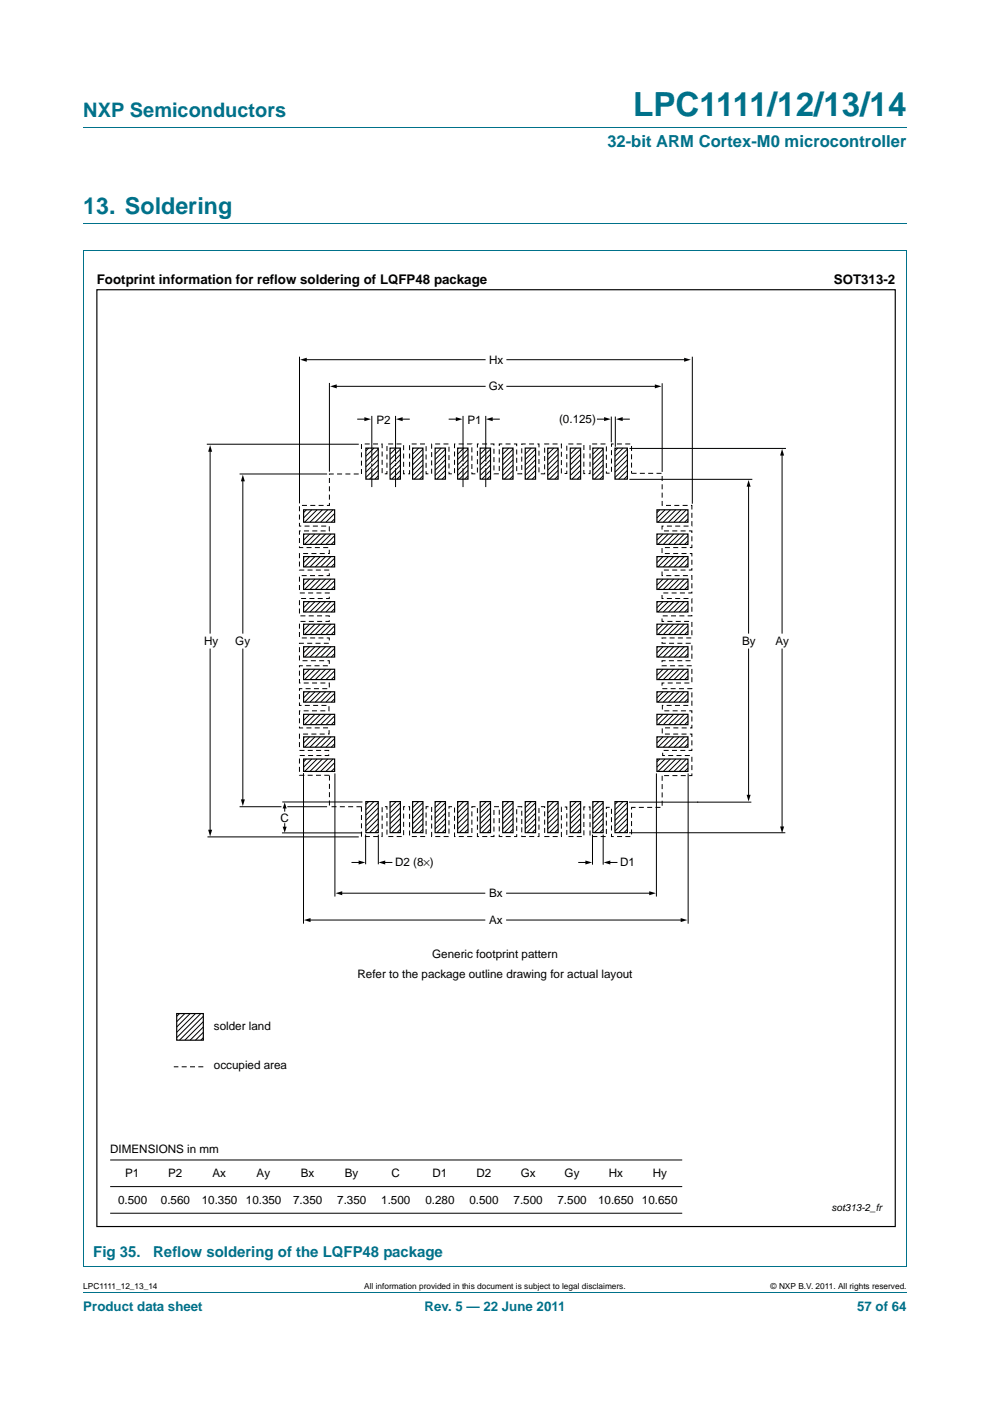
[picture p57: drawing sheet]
<svg xmlns="http://www.w3.org/2000/svg" width="210mm" height="297mm" viewBox="0 0 210 297" stroke-linecap="round" stroke-linejoin="round" font-family="sans-serif">
<defs><g id="words">
<text font-size="7" fill="#00718a" x="134.3" y="24.6">LPC1111/12/13/14</text>
<text font-size="4.9" fill="#00718a" x="17.7" y="45.4">13. Soldering</text>
<text font-size="4.2" fill="#00718a" x="17.7" y="24.9">NXP Semiconductors</text>
<text font-size="3.5" fill="#00718a" x="128.8" y="31.1">32-bit ARM Cortex-M0 microcontroller</text>
<g font-size="3.2" fill="#00718a">
<text x="19.8" y="266.4">Fig 35.</text>
<text x="32.5" y="266.4">Reflow soldering of the LQFP48 package</text>
</g>
<g font-size="2.8">
<text x="20.5" y="60.2">Footprint information for reflow soldering of LQFP48 package</text>
<text x="176.9" y="60.2">SOT313-2</text>
</g>
<g font-size="2.8" fill="#00718a">
<text x="17.7" y="277.9">Product data sheet</text>
<text x="90" y="277.9">Rev. 5 — 22 June 2011</text>
<text x="181.8" y="277.9">57 of 64</text>
</g>
<g font-size="2.5">
<text x="103.7" y="77.2">Hx</text>
<text x="103.7" y="82.7">Gx</text>
<text x="79.9" y="89.8">P2</text>
<text x="99.2" y="89.8">P1</text>
<text x="118.6" y="89.7">(0.125)</text>
<text x="43.3" y="136.7">Hy</text>
<text x="49.9" y="136.8">Gy</text>
<text x="157.4" y="136.8">By</text>
<text x="164.5" y="136.8">Ay</text>
<text x="59.5" y="174.2">C</text>
<text x="83.8" y="183.7">D2 (8×)</text>
<text x="131.5" y="183.7">D1</text>
<text x="103.7" y="190.1">Bx</text>
<text x="103.7" y="195.9">Ax</text>
<text x="91.7" y="203.2">Generic footprint pattern</text>
<text x="75.8" y="207.5">Refer to the package outline drawing for actual layout</text>
<text x="45.4" y="218.3">solder land</text>
<text x="45.4" y="226.7">occupied area</text>
<text x="23.4" y="244.5">DIMENSIONS in mm</text>
<text x="26.6" y="249.6">P1</text>
<text x="35.6" y="249.6">P2</text>
<text x="45.1" y="249.6">Ax</text>
<text x="54.4" y="249.6">Ay</text>
<text x="63.8" y="249.6">Bx</text>
<text x="73.1" y="249.6">By</text>
<text x="83" y="249.6">C</text>
<text x="91.7" y="249.6">D1</text>
<text x="101.1" y="249.6">D2</text>
<text x="110.4" y="249.6">Gx</text>
<text x="119.8" y="249.6">Gy</text>
<text x="129.1" y="249.6">Hx</text>
<text x="138.4" y="249.6">Hy</text>
<text x="25.1" y="255.3">0.500</text>
<text x="34.1" y="255.3">0.560</text>
<text x="42.8" y="255.3">10.350</text>
<text x="52.1" y="255.3">10.350</text>
<text x="62.2" y="255.3">7.350</text>
<text x="71.5" y="255.3">7.350</text>
<text x="80.9" y="255.3">1.500</text>
<text x="90.2" y="255.3">0.280</text>
<text x="99.6" y="255.3">0.500</text>
<text x="108.9" y="255.3">7.500</text>
<text x="118.2" y="255.3">7.500</text>
<text x="126.9" y="255.3">10.650</text>
<text x="136.2" y="255.3">10.650</text>
</g>
<text font-size="2.1" x="176.4" y="256.8">sot313-2_fr</text>
<g font-size="1.8">
<text x="17.7" y="273.3">LPC1111_12_13_14</text>
<text x="77.2" y="273.3">All information provided in this document is subject to legal disclaimers.</text>
<text x="163.5" y="273.3">© NXP B.V. 2011. All rights reserved.</text>
</g>
</g></defs>
<path d="M17.7 27h174.6M17.6 53.1h174.7M17.7 47.4h174.6M17.7 53.1v215.4M192.3 53.1v215.4M17.6 268.5h174.7M17.7 273.9h174.6" fill="none" stroke="#00718a" stroke-width=".21"/>
<g fill="none" stroke="#000" stroke-width=".21">
<path d="M63.5 75.6v31.1M64.8 76.3h38.1M107.5 76.3h37.9M146.8 75.6v31.2M43.9 94.2h32.2M44.6 95.5v38.7M69.9 81.2v18.8M71.1 81.9h31.8M75.9 88.9h1.7M78.2 95l-.6 .6M78.9 88.2v9.7M78.9 99.3v4"/>
<path d="M78.9 98.3v.5M79.3 95l-1.7 1.7M80.2 95.2l-2.6 2.7M80.2 96.4l-2.6 2.6M80.2 97.5l-2.6 2.6M80.2 98.6l-2.6 2.6M80.2 99.7l-1.8 1.9M82.9 95l-.2 .2M83.9 88.2v9.7M83.9 99.3v4M83.9 98.3v.5M84 95l-1.3 1.3"/>
<path d="M84.9 99.7l-1.8 1.9M84.9 95.2l-2.2 2.2M84.9 96.4l-2.2 2.1M84.9 97.5l-2.2 2.2M84.9 98.6l-2.2 2.2M85.1 88.9h1.7M87.7 95l-.2 .2M88.8 95l-1.3 1.3M89.7 99.7l-1.8 1.9M89.7 95.2l-2.2 2.2M89.7 96.4l-2.2 2.1M89.7 97.5l-2.2 2.2"/>
<path d="M89.7 98.6l-2.2 2.2M92.4 95l-.1 .2M93.6 95l-1.3 1.3M94.5 95.2l-2.2 2.2M94.5 96.4l-2.2 2.1M94.5 97.5l-2.2 2.2M94.5 98.6l-2.2 2.2M94.5 99.7l-1.9 1.9M95.3 88.9h1.7M97.2 95l-.1 .2M98.2 88.2v9.7M98.2 98.3v.5"/>
<path d="M98.2 99.3v4M98.4 95l-1.3 1.3M99.3 95.2l-2.2 2.2M99.3 96.4l-2.2 2.1M99.3 97.5l-2.2 2.2M99.3 98.6l-2.2 2.2M99.3 99.7l-1.9 1.9M102 95l-.2 .2M103 88.2v9.7M103 98.3v.5M103 99.3v4M103.1 95l-1.3 1.3"/>
<path d="M104 95.2l-2.2 2.2M104 96.4l-2.2 2.1M104 97.5l-2.2 2.2M104 98.6l-2.2 2.2M104 99.7l-1.8 1.9M104.2 88.9h1.7M106.8 95l-.2 .2M107.5 81.9h31.7M107.9 95l-1.3 1.3M108.8 99.7l-1.8 1.9M108.8 95.2l-2.2 2.2M108.8 96.4l-2.2 2.1"/>
<path d="M108.8 97.5l-2.2 2.2M108.8 98.6l-2.2 2.2M111.6 95l-.2 .2M112.7 95l-1.3 1.3M113.6 99.7l-1.9 1.9M113.6 95.2l-2.2 2.2M113.6 96.4l-2.2 2.1M113.6 97.5l-2.2 2.2M113.6 98.6l-2.2 2.2M116.3 95l-.1 .2M117.5 95l-1.3 1.3M118.4 99.7l-1.9 1.9"/>
<path d="M118.4 95.2l-2.2 2.2M118.4 96.4l-2.2 2.1M118.4 97.5l-2.2 2.2M118.4 98.6l-2.2 2.2M121.1 95l-.1 .2M122.2 95l-1.2 1.3M123.2 99.7l-1.9 1.9M123.2 95.2l-2.2 2.2M123.2 96.4l-2.2 2.1M123.2 97.5l-2.2 2.2M123.2 98.6l-2.2 2.2M125.9 95l-.2 .2"/>
<path d="M126.7 88.9h1.7M127 95l-1.3 1.3M127.9 95.2l-2.2 2.2M127.9 96.4l-2.2 2.1M127.9 97.5l-2.2 2.2M127.9 98.6l-2.2 2.2M127.9 99.7l-1.8 1.9M129.7 88.3v5.5M130.5 88.3v6.4M131 95l-.6 .6M131.8 88.9h1.7M132.2 95l-1.8 1.7"/>
<path d="M133.1 95.2l-2.7 2.7M133.1 96.4l-2.7 2.6M133.1 97.5l-2.7 2.6M133.1 98.6l-2.7 2.6M133.1 99.7l-1.9 1.9M133.5 95.1h33.2M140.4 81.3v18.8M165.9 96.3v37.9M50.8 100.5h18.6M51.5 101.8v32.4M64.5 118l-.1 .2M64.5 113.2l-.1 .2"/>
<path d="M65 108.1l-.6 .6M65.7 118l-1.3 1.3M65.7 113.2l-1.3 1.3M66.1 108.1l-1.7 1.7M66.8 118l-2.2 2.2M66.8 113.2l-2.2 2.2M67.2 108.1l-2.6 2.6M67.9 118l-2.2 2.2M67.9 113.2l-2.2 2.2M68.4 108.1l-2.7 2.6M69.1 118l-2.2 2.2M69.1 113.2l-2.2 2.2"/>
<path d="M69.5 108.1l-2.6 2.6M70.2 118l-2.2 2.2M70.2 113.2l-2.2 2.2M70.6 108.1l-2.6 2.6M71 108.9l-1.9 1.8M71 110l-.7 .7M71 118.4l-1.9 1.8M71 119.5l-.7 .7M71 113.6l-1.9 1.8M71 114.7l-.7 .7M80.2 100.9l-.7 .7M84.9 100.9l-.7 .7"/>
<path d="M89.7 100.9l-.7 .7M94.5 100.9l-.7 .7M99.3 100.9l-.8 .7M104 100.9l-.7 .7M108.8 100.9l-.7 .7M113.6 100.9l-.7 .7M118.4 100.9l-.7 .7M123.2 100.9l-.8 .7M127.9 100.9l-.7 .7M133.1 100.9l-.7 .7M133.5 101.6h26.1M139.5 118l-.2 .2"/>
<path d="M139.5 113.2l-.2 .2M139.9 108.1l-.6 .6M140.6 118l-1.3 1.3M140.6 113.2l-1.3 1.3M141.1 108.1l-1.8 1.7M141.8 118l-2.2 2.2M141.8 113.2l-2.2 2.2M142.2 108.1l-2.6 2.6M142.9 118l-2.2 2.2M142.9 113.2l-2.2 2.2M143.3 108.1l-2.6 2.6M144 118l-2.2 2.2"/>
<path d="M144 113.2l-2.2 2.2M144.4 108.1l-2.6 2.6M145.1 118l-2.2 2.2M145.1 113.2l-2.2 2.2M145.6 108.1l-2.7 2.6M145.9 108.9l-1.8 1.8M145.9 110l-.7 .7M145.9 118.4l-1.8 1.8M145.9 119.5l-.7 .7M145.9 113.6l-1.8 1.8M145.9 114.7l-.7 .7M158.8 102.9v31.3"/>
<path d="M44.6 137.6v38.6M51.5 137.6v32.2M64.5 132.3l-.1 .2M64.5 137.1l-.1 .2M64.5 127.6l-.1 .1M64.5 122.8l-.1 .1M65.7 132.3l-1.3 1.3M65.7 137.1l-1.3 1.3M65.7 127.6l-1.3 1.2M65.7 122.8l-1.3 1.3M66.8 132.3l-2.2 2.2M66.8 137.1l-2.2 2.2"/>
<path d="M66.8 127.6l-2.2 2.2M66.8 122.8l-2.2 2.2M67.9 132.3l-2.2 2.2M67.9 137.1l-2.2 2.2M67.9 127.6l-2.2 2.2M67.9 122.8l-2.2 2.2M69.1 132.3l-2.2 2.2M69.1 137.1l-2.2 2.2M69.1 127.6l-2.2 2.2M69.1 122.8l-2.2 2.2M70.2 132.3l-2.2 2.2M70.2 137.1l-2.2 2.2"/>
<path d="M70.2 127.6l-2.2 2.2M70.2 122.8l-2.2 2.2M71 132.7l-1.9 1.8M71 133.8l-.7 .7M71 137.5l-1.9 1.8M71 138.6l-.7 .7M71 127.9l-1.9 1.9M71 129l-.7 .8M71 123.1l-1.9 1.9M71 124.3l-.7 .7M139.5 132.3l-.2 .2M139.5 137.1l-.2 .2"/>
<path d="M139.5 127.6l-.2 .1M139.5 122.8l-.2 .1M140.6 132.3l-1.3 1.3M140.6 137.1l-1.3 1.3M140.6 127.6l-1.3 1.2M140.6 122.8l-1.3 1.3M141.8 132.3l-2.2 2.2M141.8 137.1l-2.2 2.2M141.8 127.6l-2.2 2.2M141.8 122.8l-2.2 2.2M142.9 132.3l-2.2 2.2M142.9 137.1l-2.2 2.2"/>
<path d="M142.9 127.6l-2.2 2.2M142.9 122.8l-2.2 2.2M144 132.3l-2.2 2.2M144 137.1l-2.2 2.2M144 127.6l-2.2 2.2M144 122.8l-2.2 2.2M145.1 132.3l-2.2 2.2M145.1 137.1l-2.2 2.2M145.1 127.6l-2.2 2.2M145.1 122.8l-2.2 2.2M145.9 132.7l-1.8 1.8M145.9 133.8l-.7 .7"/>
<path d="M145.9 137.5l-1.8 1.8M145.9 138.6l-.7 .7M145.9 127.9l-1.8 1.9M145.9 129l-.7 .8M145.9 123.1l-1.8 1.9M145.9 124.3l-.7 .7M158.8 137.6v31.2M165.9 137.6v37.9M64.5 151.4l-.1 .2M64.5 141.9l-.1 .1M64.5 146.7l-.1 .1M64.5 156.2l-.1 .2"/>
<path d="M65.7 151.4l-1.3 1.3M65.7 141.9l-1.3 1.3M65.7 146.7l-1.3 1.3M65.7 156.2l-1.3 1.3M66.8 151.4l-2.2 2.2M66.8 141.9l-2.2 2.2M66.8 146.7l-2.2 2.2M66.8 156.2l-2.2 2.2M67.9 151.4l-2.2 2.2M67.9 141.9l-2.2 2.2M67.9 146.7l-2.2 2.2M67.9 156.2l-2.2 2.2"/>
<path d="M69.1 151.4l-2.2 2.2M69.1 141.9l-2.2 2.2M69.1 146.7l-2.2 2.2M69.1 156.2l-2.2 2.2M70.2 151.4l-2.2 2.2M70.2 141.9l-2.2 2.2M70.2 146.7l-2.2 2.2M70.2 156.2l-2.2 2.2M71 151.8l-1.9 1.8M71 152.9l-.7 .7M71 142.2l-1.9 1.9M71 143.4l-.7 .7"/>
<path d="M71 147l-1.9 1.9M71 148.1l-.7 .8M71 156.6l-1.9 1.8M71 157.7l-.7 .7M139.5 151.4l-.2 .2M139.5 141.9l-.2 .1M139.5 146.7l-.2 .1M139.5 156.2l-.2 .2M140.6 151.4l-1.3 1.3M140.6 141.9l-1.3 1.3M140.6 146.7l-1.3 1.3M140.6 156.2l-1.3 1.3"/>
<path d="M141.8 151.4l-2.2 2.2M141.8 141.9l-2.2 2.2M141.8 146.7l-2.2 2.2M141.8 156.2l-2.2 2.2M142.9 151.4l-2.2 2.2M142.9 141.9l-2.2 2.2M142.9 146.7l-2.2 2.2M142.9 156.2l-2.2 2.2M144 151.4l-2.2 2.2M144 141.9l-2.2 2.2M144 146.7l-2.2 2.2M144 156.2l-2.2 2.2"/>
<path d="M145.1 151.4l-2.2 2.2M145.1 141.9l-2.2 2.2M145.1 146.7l-2.2 2.2M145.1 156.2l-2.2 2.2M145.9 151.8l-1.8 1.8M145.9 152.9l-.7 .7M145.9 142.2l-1.8 1.9M145.9 143.4l-.7 .7M145.9 147l-1.8 1.9M145.9 148.1l-.7 .8M145.9 156.6l-1.8 1.8M145.9 157.7l-.7 .7"/>
<path d="M44 177.4h32.1M50.8 171h8.9M59.8 176.6h17M59.9 170h17M60.4 171.3v.7M60.4 174.6v.9M60.9 171h8.5M64.4 163.9v31.9M65 160.9l-.6 .6M66.1 160.9l-1.7 1.7M67.2 160.9l-2.6 2.7M68.4 160.9l-2.7 2.7"/>
<path d="M69.5 160.9l-2.6 2.7M70.6 160.9l-2.6 2.7M71 161.7l-1.9 1.9M71 162.8l-.7 .8M71 164v26.1M77.6 176.9v6.3M78.2 170l-.6 .5M79.3 170l-1.7 1.7M80.2 170.2l-2.6 2.6M80.2 171.3l-2.6 2.6M80.2 172.4l-2.6 2.7M80.2 173.6l-2.6 2.6"/>
<path d="M80.2 174.7l-1.8 1.8M80.2 175.8l-.7 .7M80.2 176.9v6.3M82.9 170l-.2 .1M84 170l-1.3 1.2M84.9 175.8l-.7 .7M84.9 174.7l-1.8 1.8M84.9 170.2l-2.2 2.2M84.9 171.3l-2.2 2.2M84.9 172.4l-2.2 2.2M84.9 173.6l-2.2 2.2M87.7 170l-.2 .1"/>
<path d="M88.8 170l-1.3 1.2M89.7 175.8l-.7 .7M89.7 174.7l-1.8 1.8M89.7 170.2l-2.2 2.2M89.7 171.3l-2.2 2.2M89.7 172.4l-2.2 2.2M89.7 173.6l-2.2 2.2M92.4 170l-.1 .1M93.6 170l-1.3 1.2M94.5 175.8l-.7 .7M94.5 170.2l-2.2 2.2M94.5 171.3l-2.2 2.2"/>
<path d="M94.5 172.4l-2.2 2.2M94.5 173.6l-2.2 2.2M94.5 174.7l-1.9 1.8M97.2 170l-.1 .1M98.4 170l-1.3 1.2M99.3 175.8l-.8 .7M99.3 170.2l-2.2 2.2M99.3 171.3l-2.2 2.2M99.3 172.4l-2.2 2.2M99.3 173.6l-2.2 2.2M99.3 174.7l-1.9 1.8M102 170l-.2 .1"/>
<path d="M103.1 170l-1.3 1.2M104 175.8l-.7 .7M104 170.2l-2.2 2.2M104 171.3l-2.2 2.2M104 172.4l-2.2 2.2M104 173.6l-2.2 2.2M104 174.7l-1.8 1.8M106.8 170l-.2 .1M107.9 170l-1.3 1.2M108.8 175.8l-.7 .7M108.8 174.7l-1.8 1.8M108.8 170.2l-2.2 2.2"/>
<path d="M108.8 171.3l-2.2 2.2M108.8 172.4l-2.2 2.2M108.8 173.6l-2.2 2.2M111.6 170l-.2 .1M112.7 170l-1.3 1.2M113.6 175.8l-.7 .7M113.6 174.7l-1.9 1.8M113.6 170.2l-2.2 2.2M113.6 171.3l-2.2 2.2M113.6 172.4l-2.2 2.2M113.6 173.6l-2.2 2.2M116.3 170l-.1 .1"/>
<path d="M117.5 170l-1.3 1.2M118.4 175.8l-.7 .7M118.4 174.7l-1.9 1.8M118.4 170.2l-2.2 2.2M118.4 171.3l-2.2 2.2M118.4 172.4l-2.2 2.2M118.4 173.6l-2.2 2.2M121.1 170l-.1 .1M122.2 170l-1.2 1.2M123.2 175.8l-.8 .7M123.2 174.7l-1.9 1.8M123.2 170.2l-2.2 2.2"/>
<path d="M123.2 171.3l-2.2 2.2M123.2 172.4l-2.2 2.2M123.2 173.6l-2.2 2.2M125.7 176.9v6.4M125.9 170l-.2 .1M127 170l-1.3 1.2M127.9 175.8l-.7 .7M127.9 170.2l-2.2 2.2M127.9 171.3l-2.2 2.2M127.9 172.4l-2.2 2.2M127.9 173.6l-2.2 2.2M127.9 174.7l-1.8 1.8"/>
<path d="M127.9 176.9v6.4M131 170l-.6 .5M132.2 170l-1.8 1.7M133.1 175.8l-.7 .7M133.1 170.2l-2.7 2.6M133.1 171.3l-2.7 2.6M133.1 172.4l-2.7 2.7M133.1 173.6l-2.7 2.6M133.1 174.7l-1.9 1.8M133.4 176.6h33.2M133.4 170.1h26M139.2 164v26.1"/>
<path d="M139.9 160.9l-.6 .6M141.1 160.9l-1.8 1.7M142.2 160.9l-2.6 2.7M143.3 160.9l-2.6 2.7M144.4 160.9l-2.6 2.7M145.6 160.9l-2.7 2.7M145.9 161.7l-1.8 1.9M145.9 162.8l-.7 .8M146 164v31.8M147.9 170.1h.1M65.6 195.1h37.2M72.3 189.4h30.5"/>
<path d="M74.7 182.9h1.7M81.4 182.9h1.7M107.5 195.1h37.2M107.5 189.4h30.5M122.8 182.9h1.6M129.2 182.9h1.7M38.1 214.9l-.6 .6M39.2 214.9l-1.7 1.7M40.3 214.9l-2.8 2.8M41.5 214.9l-4 4M42.6 214.9l-5.1 5.1M43.1 215.5l-5 5"/>
<path d="M43.1 216.6l-3.9 3.9M43.1 217.7l-2.8 2.8M43.1 218.9l-1.6 1.6M43.1 220l-.5 .5M23.4 257.2h121.3M23.4 251.6h121.3M23.4 245.9h121.3"/>
</g>
<g fill="#000">
<path d="M63.7 76.3l1.4-.4v.8zM145.1 75.9l1.4 .4-1.4 .4zM44.6 94.4l.4 1.4h-.8zM70 81.9l1.4-.4v.8zM77.3 88.5l1.4 .4-1.4 .4zM84 88.9l1.4-.4v.8zM96.7 88.5l1.4 .4-1.4 .4zM103.1 88.9l1.4-.4v.8zM128.1 88.4l1.4 .5-1.4 .4zM130.7 88.9l1.4-.5v.9zM138.9 81.5l1.4 .4-1.4 .4zM165.9 95.2l.4 1.4h-.8z"/>
<path d="M51.5 100.6l.4 1.4h-.8zM158.8 101.8l.4 1.4h-.8zM44.2 175.9h.8l-.4 1.4zM51.1 169.5h.8l-.4 1.4zM60 175.3h.8l-.4 1.2zM60.4 170.1l.4 1.3h-.8zM158.4 168.5h.8l-.4 1.4zM165.5 175.2h.8l-.4 1.4zM64.5 195.1l1.4-.4v.8zM71.2 189.4l1.4-.4v.8zM76.1 182.4l1.4 .5-1.4 .4zM80.3 182.9l1.4-.5v.9z"/>
<path d="M124.2 182.4l1.4 .5-1.4 .4zM128 182.9l1.4-.5v.9zM137.7 189l1.4 .4-1.4 .4zM144.4 194.7l1.4 .4-1.4 .4z"/>
</g>
<g fill="none" stroke="#000" stroke-width=".25">
<path d="M20.5 61.4h169.4v198.7h-169.4zM77.6 95h2.6v6.6h-2.6zM82.7 95h2.2v6.6h-2.2zM87.5 95h2.2v6.6h-2.2zM92.3 95h2.2v6.6h-2.2zM97.1 95h2.2v6.6h-2.2zM101.8 95h2.2v6.6h-2.2zM106.6 95h2.2v6.6h-2.2zM111.4 95h2.2v6.6h-2.2zM116.2 95h2.2v6.6h-2.2zM121 95h2.2v6.6h-2.2zM125.7 95h2.2v6.6h-2.2z"/>
<path d="M130.4 95h2.7v6.6h-2.7zM64.4 118h6.6v2.2h-6.6zM64.4 113.2h6.6v2.2h-6.6zM64.4 108.1h6.6v2.6h-6.6zM139.3 108.1h6.6v2.6h-6.6zM139.3 118h6.6v2.2h-6.6zM139.3 113.2h6.6v2.2h-6.6zM64.4 132.3h6.6v2.2h-6.6zM64.4 137.1h6.6v2.2h-6.6zM64.4 127.6h6.6v2.2h-6.6zM64.4 122.8h6.6v2.2h-6.6zM139.3 132.3h6.6v2.2h-6.6z"/>
<path d="M139.3 137.1h6.6v2.2h-6.6zM139.3 127.6h6.6v2.2h-6.6zM139.3 122.8h6.6v2.2h-6.6zM64.4 151.4h6.6v2.2h-6.6zM64.4 141.9h6.6v2.2h-6.6zM64.4 146.7h6.6v2.2h-6.6zM64.4 156.2h6.6v2.2h-6.6zM139.3 151.4h6.6v2.2h-6.6zM139.3 141.9h6.6v2.2h-6.6zM139.3 146.7h6.6v2.2h-6.6zM139.3 156.2h6.6v2.2h-6.6zM64.4 160.9h6.6v2.7h-6.6z"/>
<path d="M77.6 170h2.6v6.5h-2.6zM82.7 170h2.2v6.5h-2.2zM87.5 170h2.2v6.5h-2.2zM92.3 170h2.2v6.5h-2.2zM97.1 170h2.2v6.5h-2.2zM101.8 170h2.2v6.5h-2.2zM106.6 170h2.2v6.5h-2.2zM111.4 170h2.2v6.5h-2.2zM116.2 170h2.2v6.5h-2.2zM121 170h2.2v6.5h-2.2zM125.7 170h2.2v6.5h-2.2zM130.4 170h2.7v6.5h-2.7z"/>
<path d="M139.3 160.9h6.6v2.7h-6.6zM37.5 214.9h5.6v5.6h-5.6z"/>
</g>
<path d="M76.7 100.5v-6.4h4.4v6.4h1v-6.4h3.5v6.4h1.3v-6.4h3.5v6.4h1.1v-6.4h3.7v6.4h1.2v-6.4h3.7v6.4h1.2v-6.4h3.5v6.4h1.1v-6.4h3.7v6.4h1.1v-6.4h3.6v6.4h1.2v-6.4h3.6v6.3h1.1v-6.3h3.6v6.3h1.3v-6.3h3.5v6.2h1.1v-6.2h4.3v6.3M134 100.4h6.4v6.8h6.3v4.3h-6.3v1.1h6.3v3.5h-6.3v1.3h6.3v3.5h-6.3v1.1h6.3v3.7h-6.3v1.2h6.3v3.7h-6.3v1.2h6.3v3.5h-6.3v1.1h6.3v3.7h-6.3v1.1h6.3v3.6h-6.3v1.2h6.3v3.6h-6.2v1.1h6.2v3.6h-6.2v1.3h6.2v3.5h-6.1v1.1h6.1v4.2h-6.3M69.8 164.4h-6.3v-4.2h6.2v-1.1h-6.2v-3.5h6.3v-1.3h-6.3v-3.6h6.3v-1.1h-6.3v-3.6h6.3v-1.2h-6.3v-3.6h6.3v-1.1h-6.3v-3.7h6.3v-1.1h-6.3v-3.5h6.3v-1.2h-6.3v-3.7h6.3v-1.2h-6.3v-3.7h6.3v-1.1h-6.3v-3.5h6.3v-1.3h-6.3v-3.5h6.3v-1.1h-6.3v-4.3h6.4v-6.7h6.8M76.7 171h-6.8v-6.6M76.7 171v6.4h4.4v-6.4h1v6.4h3.5v-6.4h1.3v6.4h3.5v-6.4h1.1v6.4h3.7v-6.4h1.2v6.4h3.7v-6.4h1.2v6.4h3.5v-6.4h1.1v6.4h3.7v-6.4h1.1v6.4h3.6v-6.4h1.2v6.4h3.6v-6.3h1.1v6.3h3.6v-6.3h1.3v6.3h3.5v-6.2h1.1v6.2h4.3v-6.2M140.4 164.5v6.7h-6.5M43.1 226.2h-6.2" fill="none" stroke="#000" stroke-width=".21" stroke-dasharray="1.1 .7" stroke-linecap="butt"/>
<use href="#words"/>
</svg>
